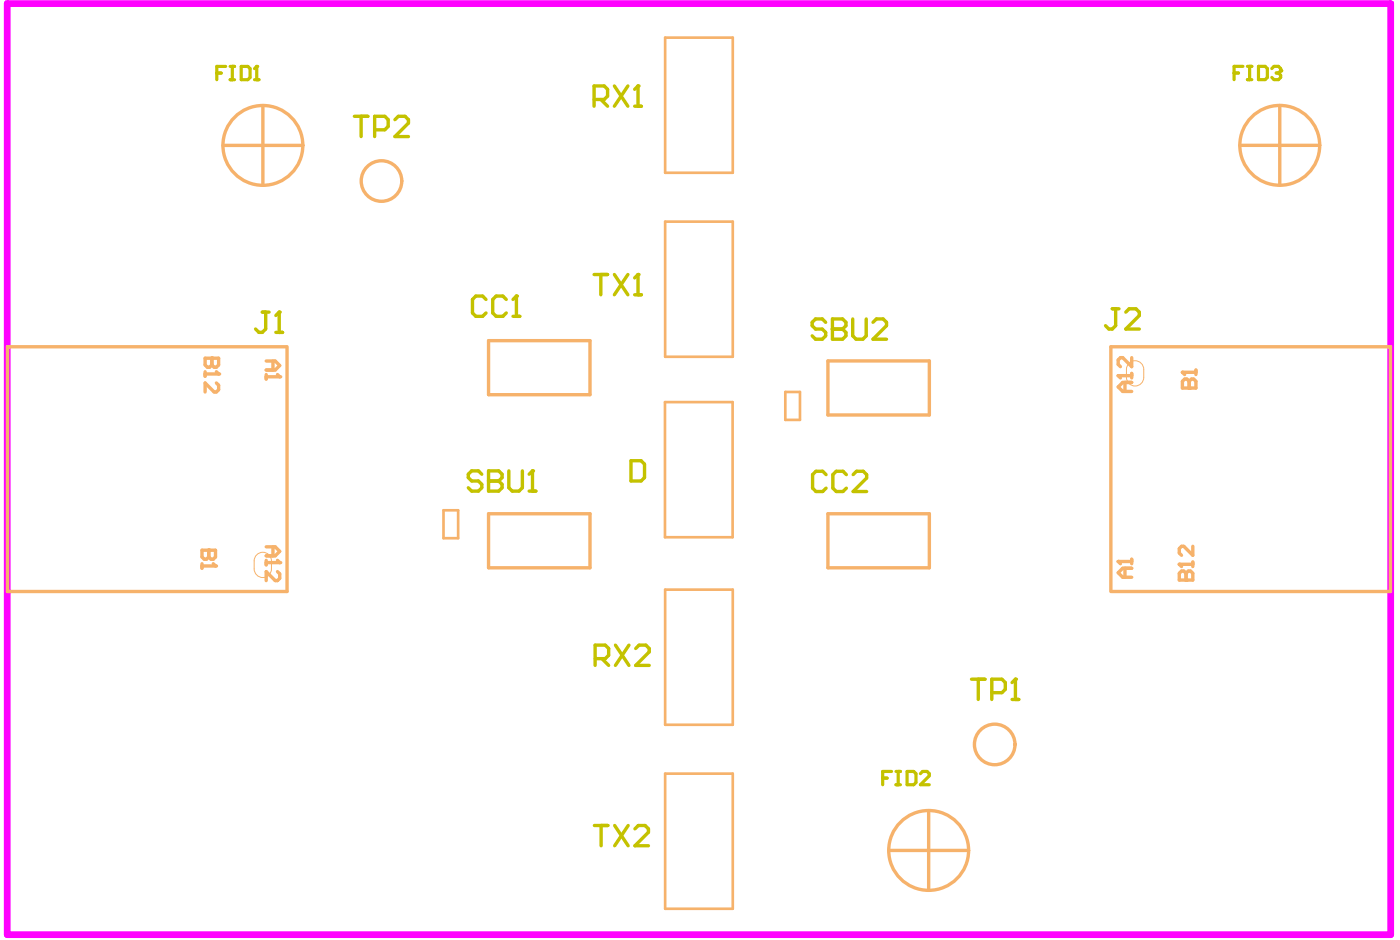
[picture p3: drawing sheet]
<svg xmlns="http://www.w3.org/2000/svg" width="175mm" height="117mm" viewBox="0 0 175 117" stroke-linecap="round" stroke-linejoin="round" font-family="sans-serif">
<path d="M.9 .5h172.9v116.3h-172.9z" fill="none" stroke="#f0f" stroke-width=".84"/>
<path d="M140.8 46.2v1M143 46.2v1M31.8 70.1v1M33.9 70.1v1" fill="none" stroke="#f6b26b" stroke-width=".12"/>
<path d="M83.1 4.7h8.5v16.9h-8.5zM83.1 27.7h8.5v16.9h-8.5zM83.1 50.3h8.5v16.8h-8.5zM98.2 49h1.8v3.5h-1.8zM55.4 63.8h1.9v3.5h-1.9zM83.1 73.7h8.5v16.9h-8.5zM83.1 96.7h8.5v16.9h-8.5z" fill="none" stroke="#f6b26b" stroke-width=".33"/>
<g fill="none" stroke="#f6b26b" stroke-width=".42">
<path d="M27.9 18.2h9.9M32.9 13.2v10M155 18.2h9.9M160 13.2v10M35.8 43.3h-34.9v30.6h35v-30.6M61.1 42.6h12.6v6.7h-12.6zM103.5 45.1h12.7v6.8h-12.7zM26.1 68.8v.8l-.3 .3h-.3l-.3-.3v-.8h1.7M61.1 64.2h12.6v6.8h-12.6zM103.5 64.2h12.7v6.8h-12.7zM138.8 73.9v-30.6h35v30.6h-34.9M111.1 106.3h10"/>
<path d="M116.1 101.3v10"/>
</g>
<circle cx="26.1" cy="68.8" r=".21" fill="#f6b26b"/>
<path d="M25.2 70.5v.5M25.2 70.7h1.7M26.1 68.8v.8l.3 .3h.3l.2-.3v-.8" fill="none" stroke="#f6b26b" stroke-width=".42"/>
<circle cx="26.9" cy="70.7" r=".21" fill="#f6b26b"/>
<path d="M26.7 70.5l.2 .2M33.3 68.3h1.1l.6 .6-.6 .6h-1.1M33.3 70v.6M33.3 70.3h1.7M34.1 68.3v1.2" fill="none" stroke="#f6b26b" stroke-width=".42"/>
<circle cx="35" cy="70.3" r=".21" fill="#f6b26b"/>
<path d="M34.7 70l.3 .3M34.7 71.4l.3 .3v.6l-.3 .3h-.3l-1.1-1.2v1.2M139.8 70.2h1.6M140.6 71v1.1M141.4 71h-1.1l-.5 .6 .5 .5h1.1M141.4 69.9v.6" fill="none" stroke="#f6b26b" stroke-width=".42"/>
<circle cx="139.8" cy="70.2" r=".21" fill="#f6b26b"/>
<path d="M139.8 70.2l.2 .3M147.4 72.5h1.7v-.9l-.3-.2h-.3l-.3 .2v.9" fill="none" stroke="#f6b26b" stroke-width=".42"/>
<circle cx="148.2" cy="72.5" r=".21" fill="#f6b26b"/>
<path d="M147.4 72.5v-.9l.3-.2h.3l.2 .2v.9M147.4 70.5h1.7M149.1 70.2v.6" fill="none" stroke="#f6b26b" stroke-width=".42"/>
<circle cx="147.4" cy="70.5" r=".21" fill="#f6b26b"/>
<path d="M26.5 44.8v.8l-.3 .3h-.3l-.3-.3v-.8h1.7M147.4 70.5l.3 .3M149.1 68.3v1.1l-1.1-1.1h-.3l-.3 .3v.5l.3 .3" fill="none" stroke="#f6b26b" stroke-width=".42"/>
<circle cx="26.5" cy="44.8" r=".21" fill="#f6b26b"/>
<path d="M25.6 46.5v.5M25.6 46.7h1.7M26.5 44.8v.8l.3 .3h.2l.3-.3v-.8" fill="none" stroke="#f6b26b" stroke-width=".42"/>
<circle cx="27.3" cy="46.7" r=".21" fill="#f6b26b"/>
<path d="M27 46.5l.3 .2M27 47.9l.3 .2v.6l-.3 .3h-.2l-1.2-1.1v1.1M33.3 45.1h1.1l.6 .6-.6 .5h-1.1M33.3 46.8v.6M33.3 47.1h1.7M34.1 45.1v1.1" fill="none" stroke="#f6b26b" stroke-width=".42"/>
<circle cx="35" cy="47.1" r=".21" fill="#f6b26b"/>
<path d="M34.7 46.8l.3 .3M139.8 46.9h1.6M140.6 47.8v1.1M141.4 47.8h-1.1l-.5 .6 .5 .5h1.1M141.4 46.7v.5" fill="none" stroke="#f6b26b" stroke-width=".42"/>
<circle cx="139.8" cy="46.9" r=".21" fill="#f6b26b"/>
<path d="M139.8 46.9l.2 .3M141.4 44.7v1.1l-1.1-1.1h-.3l-.2 .3v.5l.2 .3M147.8 48.5h1.7v-.8l-.3-.3h-.3l-.3 .3v.8" fill="none" stroke="#f6b26b" stroke-width=".42"/>
<circle cx="148.6" cy="48.5" r=".21" fill="#f6b26b"/>
<path d="M147.8 48.5v-.8l.3-.3h.2l.3 .3v.8M147.8 46.5h1.7M149.5 46.2v.6" fill="none" stroke="#f6b26b" stroke-width=".42"/>
<circle cx="147.8" cy="46.5" r=".21" fill="#f6b26b"/>
<g fill="none" stroke="#f6b26b" stroke-width=".42">
<path d="M147.8 46.5l.3 .3"/>
<circle cx="32.9" cy="18.2" r="5"/>
<circle cx="160" cy="18.2" r="5"/>
<circle cx="47.7" cy="22.6" r="2.53"/>
<circle cx="124.3" cy="93" r="2.53"/>
<circle cx="116.1" cy="106.3" r="5"/>
</g>
<path d="M140.8 47.2a1.08 1.08 0 0 0 1.1 1 1.08 1.08 0 0 0 1.1-1M140.8 46.2a1.08 1.08 0 0 1 1.1-1.1 1.08 1.08 0 0 1 1.1 1.1M31.8 71.1a1.08 1.08 0 0 0 1 1.1 1.08 1.08 0 0 0 1.1-1.1M31.8 70.1a1.08 1.08 0 0 1 1-1.1 1.08 1.08 0 0 1 1.1 1.1" fill="none" stroke="#f6b26b" stroke-width=".12"/>
<path d="M32.8 39h.8M33.2 39v2.1l-.4 .4h-.4l-.5-.4M34.9 39v2.5M34.5 41.5h.8" fill="none" stroke="#c4c200" stroke-width=".42"/>
<circle cx="34.9" cy="39" r=".21" fill="#c4c200"/>
<g fill="none" stroke="#c4c200" stroke-width=".42">
<path d="M44.3 14.5h1.7M45.1 14.5v2.6M46.8 16.2h1.3l.4-.4v-.8l-.4-.5h-1.3v2.6M49.4 15l.4-.5h.8l.4 .5v.4l-1.6 1.7h1.6M34.9 39l-.4 .4M74.3 34.3h1.6M75.1 34.3v2.5M76.8 34.3l1.7 2.5M78.5 34.3l-1.7 2.5M79.3 36.8h.9M79.7 34.3v2.5M139 38.6h.9"/>
<path d="M139.4 38.6v2.1l-.4 .4h-.4l-.4-.4M140.7 39l.4-.4h.9l.4 .4v.4l-1.7 1.7h1.7M78.9 57.6h1.2l.5 .4v1.7l-.5 .4h-1.2zM74.3 103.2h1.7M75.1 103.2v2.5M76.8 103.2l1.7 2.5M78.5 103.2l-1.7 2.5M79.4 103.6l.4-.4h.8l.4 .4v.4l-1.6 1.7h1.6"/>
</g>
<circle cx="79.7" cy="34.3" r=".21" fill="#c4c200"/>
<path d="M79.7 34.3l-.4 .4" fill="none" stroke="#c4c200" stroke-width=".42"/>
<path d="M154.2 9.1h.6M155.4 8.3h-1.2v1.7M155.9 8.3h.6M155.9 10h.6M156.2 8.3v1.7M157.3 8.3h.8l.3 .3v1.1l-.3 .3h-.8zM159 8.6l.2-.3h.6l.3 .3v.2" fill="none" stroke="#c4c200" stroke-width=".4"/>
<circle cx="160.1" cy="8.8" r=".2" fill="#c4c200"/>
<path d="M159.5 9.1h.3M159.8 9.1l.3 .3v.3l-.3 .3h-.6l-.2-.3M160.1 8.8l-.3 .3" fill="none" stroke="#c4c200" stroke-width=".4"/>
<path d="M74.3 12.4h1.2l.4-.4v-.8l-.4-.5h-1.2v2.6M75.1 12.4l.8 .9M76.8 10.7l1.7 2.6M78.5 10.7l-1.7 2.6M79.3 13.3h.9M79.7 10.7v2.6M74.4 82.3h1.3l.4-.4v-.9l-.4-.4h-1.3v2.6M75.2 82.3l.9 .9M76.9 80.6l1.7 2.6M78.6 80.6l-1.7 2.6M79.5 81l.4-.4h.8l.4 .4v.5l-1.6 1.7h1.6" fill="none" stroke="#c4c200" stroke-width=".42"/>
<circle cx="79.7" cy="10.7" r=".21" fill="#c4c200"/>
<path d="M79.7 10.7l-.4 .5M104 39.9v2.5h1.3l.4-.4v-.5l-.4-.4h-1.3M103.2 40.3l-.4-.4h-.9l-.4 .4v.4l.4 .4h.9l.4 .4v.5l-.4 .4h-.9l-.4-.4M103.2 59.3l-.4-.4h-.8l-.4 .4v1.7l.4 .4h.8l.4-.4M105.8 59.3l-.4-.4h-.9l-.4 .4v1.7l.4 .4h.9l.4-.4M106.6 59.3l.5-.4h.8l.4 .4v.4l-1.7 1.7h1.7" fill="none" stroke="#c4c200" stroke-width=".42"/>
<circle cx="104" cy="41.1" r=".21" fill="#c4c200"/>
<path d="M104 39.9h1.3l.4 .4v.4l-.4 .4h-1.3M106.6 39.9v2.1l.4 .4h.8l.5-.4v-2.1M109.1 40.3l.4-.4h.9l.4 .4v.4l-1.7 1.7h1.7M121.4 84.9h1.7M122.3 84.9v2.5M124 86.6h1.2l.4-.5v-.8l-.4-.4h-1.2v2.5M126.5 87.4h.8M126.9 84.9v2.5" fill="none" stroke="#c4c200" stroke-width=".42"/>
<circle cx="126.9" cy="84.9" r=".21" fill="#c4c200"/>
<path d="M126.9 84.9l-.4 .4" fill="none" stroke="#c4c200" stroke-width=".42"/>
<path d="M27.1 9.1h.6M28.2 8.3h-1.1v1.7M28.8 8.3h.5M28.8 10h.5M29 8.3v1.7M30.1 8.3h.9l.3 .3v1.1l-.3 .3h-.9zM31.8 10h.6M32.1 8.3v1.7" fill="none" stroke="#c4c200" stroke-width=".4"/>
<circle cx="32.1" cy="8.3" r=".2" fill="#c4c200"/>
<path d="M32.1 8.3l-.3 .3M110.3 97.2h.6M111.4 96.4h-1.1v1.7M112 96.4h.5M112 98.1h.5M112.3 96.4v1.7M113.4 96.4h.8l.3 .3v1.1l-.3 .3h-.8zM115 96.7l.3-.3h.6l.2 .3v.3l-1.1 1.1h1.1" fill="none" stroke="#c4c200" stroke-width=".4"/>
<path d="M60.2 59.3l-.4-.5h-.9l-.4 .5v.4l.4 .4h.9l.4 .4v.5l-.4 .4h-.9l-.4-.4M61.1 58.8v2.6h1.2l.5-.4v-.5l-.5-.4h-1.2" fill="none" stroke="#c4c200" stroke-width=".42"/>
<circle cx="61.1" cy="60.1" r=".21" fill="#c4c200"/>
<path d="M61.1 58.8h1.2l.5 .5v.4l-.5 .4h-1.2M63.6 58.8v2.2l.4 .4h.9l.4-.4v-2.2M66.6 58.8v2.6M66.1 61.4h.9" fill="none" stroke="#c4c200" stroke-width=".42"/>
<circle cx="66.6" cy="58.8" r=".21" fill="#c4c200"/>
<path d="M60.7 37.4l-.4-.4h-.8l-.4 .4v1.7l.4 .4h.8l.4-.4M63.3 37.4l-.4-.4h-.9l-.4 .4v1.7l.4 .4h.9l.4-.4M64.1 39.5h.9M64.5 37v2.5M66.6 58.8l-.5 .5" fill="none" stroke="#c4c200" stroke-width=".42"/>
<circle cx="64.5" cy="37" r=".21" fill="#c4c200"/>
<path d="M64.5 37l-.4 .4" fill="none" stroke="#c4c200" stroke-width=".42"/>
</svg>
